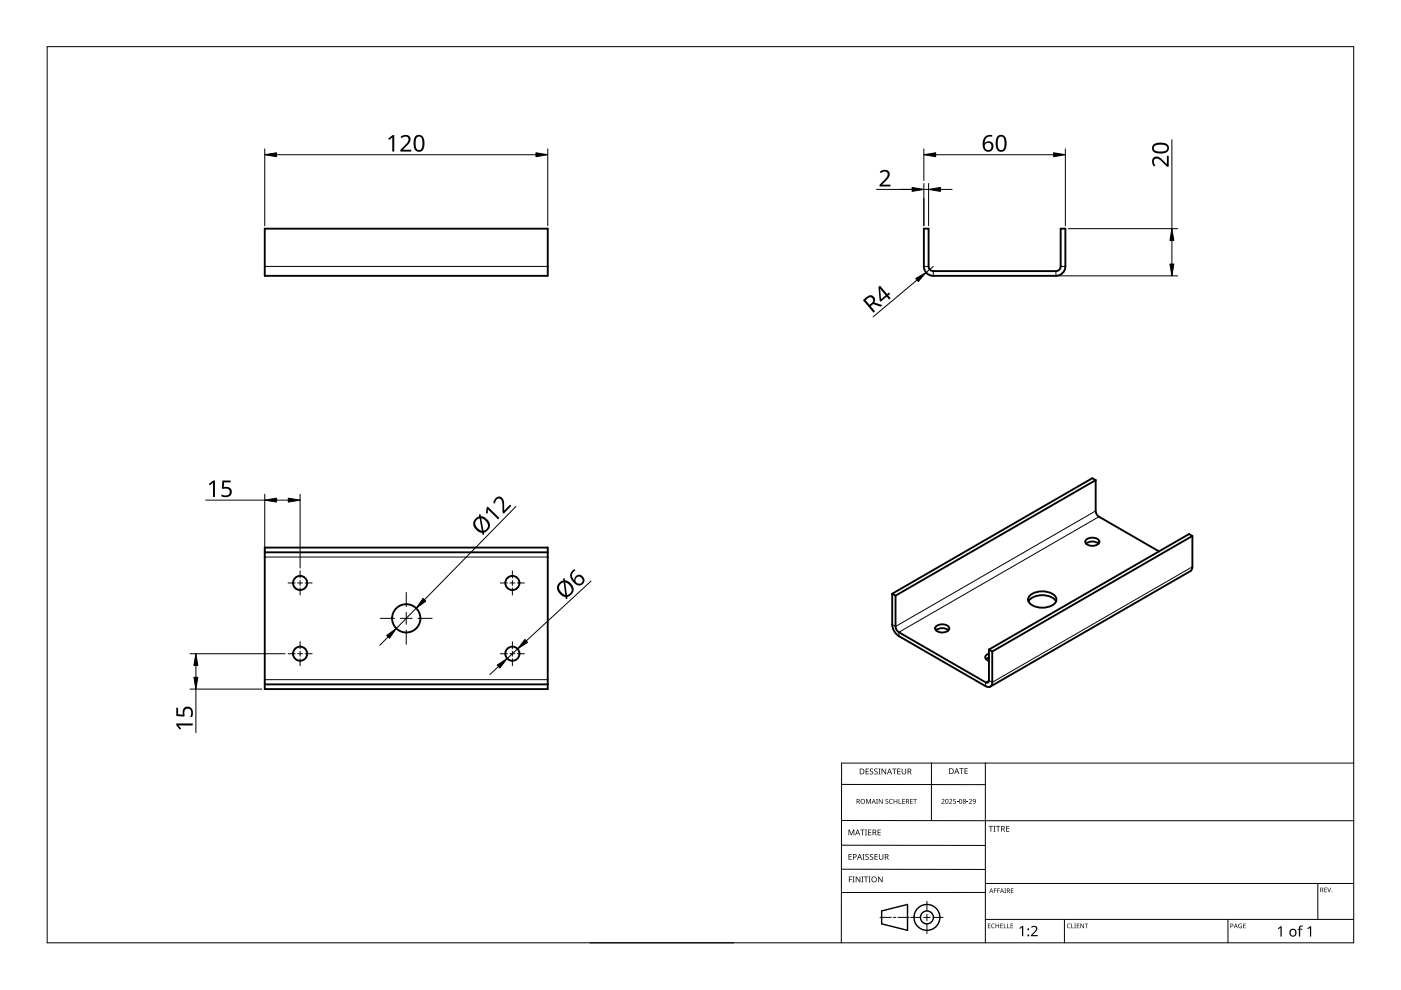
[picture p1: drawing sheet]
<svg xmlns="http://www.w3.org/2000/svg" width="297mm" height="210mm" viewBox="0 0 297 210" stroke-linecap="round" stroke-linejoin="round" font-family="sans-serif">
<g fill="none" stroke="#000" stroke-width=".4">
<path d="M56.1 48.5h60v10h-60zM195.9 48.5h1v8a1 1 0 0 0 1 1h26a1 1 0 0 0 1-1v-8h1v8a2 2 0 0 1-2 2h-26a2 2 0 0 1-2-2zM56.1 116.1h60v30h-60zM56.1 117.1h60M230.4 114.4a1.82 1.82 0 0 1 2.7 .5 1.73 1.73 0 0 1-3 0zM232.3 101.8v6.5l.4 .9 13 7.7M232.3 101.8l-42.4 24.5M232.3 101.8l-.7-.4-42.4 24.5M232.9 115.3a2.14 2.14 0 0 0-2.6 0M252.8 113.6v6.6l-.1 .5-.3 .4-42.4 24.5M252.8 113.6l-.7-.4-42.4 24.5M252.8 113.6l-42.4 24.5"/>
<path d="M189.2 125.9v6.5a3.1 3.1 0 0 0 1.4 2.5l18.4 10.6a.86 .86 0 0 0 1 .1 .86 .86 0 0 0 .4-.9v-6.6M189.2 125.9l.7 .4M189.9 126.3v6.5l.1 .5 .4 .6 18.9 10.9 .3-.2 .1-.3v-6.6M198.4 133.6a2.14 2.14 0 0 1 2.7 0M198.6 132.7a1.82 1.82 0 0 1 2.7 .5 1.73 1.73 0 0 1-3 0zM209.7 139.4l-.6 .4M209.7 138.6a.76 .76 0 0 0-.8 .8 .76 .76 0 0 0 .8 .7M209.7 137.7l.7 .4M218.1 127.5a3.9 3.9 0 0 1 4.7-.9l.9 .6 .2 .3M218.3 126.4a4.2 4.2 0 0 1 5.4 0 1.33 1.33 0 0 1-.8 2.1 4.3 4.3 0 0 1-4.6-.6 1.1 1.1 0 0 1 0-1.5zM56.1 145.1h60"/>
<circle cx="63.6" cy="123.6" r="1.5"/>
<circle cx="63.6" cy="138.6" r="1.5"/>
<circle cx="86.1" cy="131.1" r="3"/>
<circle cx="108.6" cy="138.6" r="1.5"/>
<circle cx="108.6" cy="123.6" r="1.5"/>
</g>
<path d="M56.1 56.5h60M195.9 56.5h1M197.9 57.5v1M223.9 57.5v1M224.9 56.5h1M56.1 118.1h60M232.3 108.3l-42.4 24.5-.7-.4M233 109.6l-42.4 24.5v.8M252.8 120.2l-42.4 24.5-.7-.4-.7 .4v.8M56.1 144.1h60" fill="none" stroke="#000" stroke-width=".21"/>
<path d="M10 9.9h277v190h-277z" fill="none" stroke="#000" stroke-width=".21"/>
<g fill="none" stroke="#000" stroke-width=".21">
<path d="M178.4 179.2l30.5 .1M178.4 166.3l30.5 .1M178.5 174h108.6M197.5 161.8v12.2M208.9 161.8v38.1M287 161.8h-108.6v38.1M125.1 199.9h30.5M178.4 184.3h30.5M186.6 194.5h2.4M189.4 194.5h.5M190.4 194.5h2.4M193.1 194.5h2.1"/>
<path d="M195.8 194.5h1.4M196.5 191.1v2M196.5 193.8v1.4M196.5 195.9v2M197.9 194.5h2.1M208.9 189.2h-30.5M208.9 187.3h78.1M208.9 194.9h78.1M225.7 194.9v5M260.4 194.9v5M279.4 187.3v7.6"/>
</g>
<g fill="none" stroke="#000" stroke-width=".3">
<path d="M186.9 193.1l5.5-1.3v5.5l-5.5-1.4z"/>
<circle cx="196.5" cy="194.5" r="1.37"/>
<circle cx="196.5" cy="194.5" r="2.74"/>
</g>
<g fill="#000">
<path d="M179.9 175.9h.2l.4 1 .4-1h.2v1.2h-.1v-1.1l-.4 1.1h-.2l-.4-1.1 .1 1.1h-.2zM182.4 175.9h.9v.1h-.4v1.1h-.1v-1.1h-.4zM183.4 175.9h.4l-.1 .1v1l.1 .1h-.4l.1-.1v-1zM183.6 169.4h.2l.3 .8 .4-.8h.2v1h-.2v-.9l-.4 .9-.4-.9 .1 .9h-.2zM183.5 163h.7v.1h-.5v.4h.5v.1h-.5v.4h.5v.2h-.7zM184.1 175.9h.6v.1h-.5v.4h.5v.1h-.5v.5h.5v.1h-.6zM184.5 163.1l.4-.2 .2 .1v.1a.25 .25 0 0 0-.4-.1 .25 .25 0 0 0 0 .4 .4 .4 0 0 1 .5 .3 .4 .4 0 0 1-.3 .5 .4 .4 0 0 1-.5-.2h.1a.27 .27 0 0 0 .4 .1 .27 .27 0 0 0-.1-.4l-.3-.3zM185.4 163.1l.4-.2 .3 .1-.1 .1a.25 .25 0 0 0-.4-.1 .25 .25 0 0 0 0 .4 .4 .4 0 0 1 .5 .3 .4 .4 0 0 1-.3 .5 .4 .4 0 0 1-.5-.2h.1a.27 .27 0 0 0 .4 .1 .27 .27 0 0 0 0-.4l-.4-.3zM185.8 169.4h.3l-.1 .1v.8l.1 .1h-.3l.1-.1zM186.2 163h.5l-.2 .1v1l.2 .1h-.5l.2-.1v-1zM186.1 175.9h.6v.1h-.5v.4h.5v.1h-.5v.5h.5v.1h-.6zM186.3 169.4h.2l.5 .8v-.8h.1v1h-.1l-.6-.8v.8h-.1z"/>
<path d="M186.9 163h.2l.6 1v-1h.2v1.2h-.2l-.6-1v1h-.2zM187.8 169.5l.3-.1h.2v.2a.25 .25 0 0 0-.3-.1 .25 .25 0 0 0-.1 .3 .25 .25 0 0 0 .3 .1 .32 .32 0 0 1 0 .5 .32 .32 0 0 1-.5-.1 .25 .25 0 0 0 .4 .1 .25 .25 0 0 0 0-.4l-.3-.2zM188.6 169.5l.4-.1h.3l-.1 .2a.41 .41 0 0 0-.6 .3 .41 .41 0 0 0 .6 .4 .48 .48 0 0 1-.6-.1 .48 .48 0 0 1 0-.7zM189.1 163h1v.1h-.4v1.1h-.2v-1.1h-.4zM189.5 169.4h.1v.4h.5v-.4h.1v1h-.1v-.5h-.5v.5h-.1zM190.5 169.4h.2v.9h.4v.1h-.6zM190.2 163h.7v.1h-.5v.4h.5v.1h-.5v.4h.5v.2h-.7zM191.3 169.4h.5v.1h-.4v.3h.4v.1h-.4v.4h.4v.1h-.5zM191.2 163h.1v.8a.32 .32 0 0 0 .3 .3 .32 .32 0 0 0 .4-.4v-.7h.1v.7a.47 .47 0 0 1-.5 .5 .47 .47 0 0 1-.4-.5zM193 169.4h.5v.1h-.4v.3h.4v.1h-.4v.4h.4v.1h-.5zM193.6 169.4h.8v.1h-.3v.9h-.2v-.9h-.3zM199.6 169.5a.37 .37 0 0 1 .6 0 .37 .37 0 0 1-.2 .6l-.2 .2h.5v.1h-.7l.3-.4a.27 .27 0 0 0 .2-.3 .27 .27 0 0 0-.4-.1z"/>
<path d="M201.2 169.5a.37 .37 0 0 1 .6 0 .37 .37 0 0 1-.2 .6l-.2 .2h.5v.1h-.7l.3-.4a.27 .27 0 0 0 .3-.3 .27 .27 0 0 0-.5-.1zM202.1 169.4h.5v.1h-.4v.3a.34 .34 0 0 1 .5 .2 .34 .34 0 0 1-.2 .4 .34 .34 0 0 1-.4-.1 .29 .29 0 0 0 .4 0 .29 .29 0 0 0 0-.4 .29 .29 0 0 0-.4 0zM202.9 170l.3 .1zM203.4 162.9h.9v.1h-.4v1.1h-.1v-1.1h-.4zM204.9 170l.4 .1zM204.5 162.9h.7v.1h-.5v.4h.4v.1h-.4v.5h.5v.1h-.7zM205.4 169.5a.37 .37 0 0 1 .6 0 .37 .37 0 0 1-.2 .6l-.2 .2h.5v.1h-.7l.3-.4a.27 .27 0 0 0 .3-.3 .27 .27 0 0 0-.5-.1zM209.6 175.1h.9v.2h-.3v1h-.2v-1h-.4zM210.6 175.1h.5l-.2 .1v1l.2 .1h-.5l.2-.1v-1zM211.2 175.1h.9v.2h-.4v1h-.2v-1h-.3zM213.3 175.1h.7v.2h-.5v.3h.5v.2h-.5v.4h.5v.1h-.7zM180 185.8h.7v.2h-.6v.4h.5v.1h-.5v.6h-.1z"/>
<path d="M179.9 181.1h.7v.1h-.5v.4h.4v.1h-.4v.5h.5v.1h-.7zM180.8 185.8h.4l-.1 .2v.9l.1 .2h-.4l.1-.2v-.9zM181.4 185.8h.2l.7 1.1v-1.1h.1v1.3h-.2l-.6-1v1h-.2zM182.6 185.8h.5l-.2 .2v.9l.2 .2h-.5l.2-.2v-.9zM182.9 181.1h.4l-.1 .1v1l.1 .1h-.4l.1-.1v-1zM183.2 185.8h.9v.2h-.4v1.1h-.2v-1.1h-.3zM183.5 181.2l.5-.1h.2v.2a.25 .25 0 0 0-.4-.1 .25 .25 0 0 0 0 .4 .4 .4 0 0 1 .4 .3 .4 .4 0 0 1-.2 .4 .4 .4 0 0 1-.5-.2 .27 .27 0 0 0 .5 .1 .27 .27 0 0 0-.1-.4l-.4-.3zM184.2 185.8h.4l-.1 .2v.9l.1 .2h-.4l.1-.2v-.9zM184.5 181.2l.4-.1h.2v.2a.25 .25 0 0 0-.4-.1 .25 .25 0 0 0 0 .4 .4 .4 0 0 1 .5 .3 .4 .4 0 0 1-.3 .4 .4 .4 0 0 1-.5-.2h.1a.27 .27 0 0 0 .4 .1 .27 .27 0 0 0-.1-.4l-.3-.3zM185.4 181.1h.7v.1h-.5v.4h.5v.1h-.5v.5h.5v.1h-.7zM186.2 185.8h.1l.7 1.1v-1.1h.1v1.3h-.2l-.6-1v1h-.1zM186.3 181.1h.2v.8a.32 .32 0 0 0 .3 .3 .32 .32 0 0 0 .3-.3v-.8h.2v.8a.47 .47 0 0 1-.5 .4 .47 .47 0 0 1-.5-.4z"/>
<path d="M209.5 195.8h.5l-.4 .1v.3h.4l-.4 .1v.4l.4 .1h-.5zM210.3 196l.3-.2 .3 .1v.1a.39 .39 0 0 0-.6 .3 .39 .39 0 0 0 .6 .4 .46 .46 0 0 1-.7-.1 .46 .46 0 0 1 .1-.6zM210.7 188.4h.6l-.4 .1v.3h.4l-.4 .1v.4h-.2zM211.4 188.4h.6l-.4 .1v.3h.4l-.4 .1v.4h-.2zM211.1 195.8h.1v.4h.5v-.4h.1v1h-.1v-.5h-.5v.5h-.1zM212.1 195.8h.5l-.4 .1v.3h.4l-.4 .1v.4l.4 .1h-.5zM212.8 195.8h.2v.9l.4 .1h-.6zM212.9 188.4h.4l-.1 .1 .1 .8h-.4l.2-.1zM213.6 195.8h.1v.9l.4 .1h-.5zM214.3 195.8h.5l-.4 .1v.3h.4l-.4 .1v.4l.4 .1h-.5zM214.3 188.4h.6l-.5 .1v.3h.4l-.4 .1v.3l.5 .1h-.6zM216.1 196.8l.6-.5h.2v2.2h-.2v-1.9l-.4 .4z"/>
<path d="M218.6 196.5a.76 .76 0 0 1 1.2 0 .76 .76 0 0 1-.3 1.2l-.6 .6h1.1v.2h-1.4v-.2l.8-.8a.52 .52 0 0 0 .2-.8 .52 .52 0 0 0-.9 0zM226.3 196l.4-.2 .3 .1-.1 .1a.39 .39 0 0 0-.6 .3 .39 .39 0 0 0 .6 .4 .46 .46 0 0 1-.6-.1 .46 .46 0 0 1 0-.6zM227.1 195.8h.2v.9l.4 .1h-.6zM227.8 195.8h.3l-.1 .1 .1 .9h-.3l.1-.1zM228.3 195.8h.5l-.4 .1v.3h.4l-.4 .1v.4l.4 .1h-.5zM229.1 195.8h.1l.5 .8v-.8h.1v1h-.1l-.5-.8v.8h-.1zM230 195.8h.7l-.3 .1v.9h-.1v-.9zM262.7 196l.6-.1-.1 .1a.4 .4 0 0 0-.5 .3 .4 .4 0 0 0 .5 .4v-.3l-.2-.1h.3v.5a.53 .53 0 0 1-.7-.1 .53 .53 0 0 1 .1-.7zM263.6 195.8h.5l-.4 .1v.3h.4l-.4 .1v.4l.4 .1h-.5zM270.9 196.8l.6-.4h.2v2.2h-.2v-1.9l-.4 .3zM275.5 196.4l.7-.1v.2h-.4l-.1 .2v.2h.4v.2h-.4v1.5h-.3v-1.5h-.3l.3-.2zM277.2 196.8l.6-.4h.2v2.2h-.3v-1.9l-.4 .3z"/>
<path d="M280.8 188.2h.5l-.4 .1v.3h.4l-.4 .1v.4l.4 .1h-.5zM281.4 188.2h.1l.3 .8 .3-.8h.1l-.3 1h-.1z"/>
<path d="M181.6 169.4h.3a.29 .29 0 0 1 .4 .2 .29 .29 0 0 1-.2 .4l.3 .4h-.2l-.2-.4h-.2v.4h-.2zM181.8 169.5v.4h.1a.2 .2 0 0 0 .2-.2 .2 .2 0 0 0-.2-.2z"/>
<path d="M181.8 175.9h.1l.5 1.2h-.2l-.1-.4h-.5l-.2 .4h-.1zM181.8 176l-.2 .6h.4z"/>
<path d="M182.3 163h.4a.61 .61 0 0 1 .6 .6 .61 .61 0 0 1-.7 .6h-.3zM182.4 163.1v.9h.2a.48 .48 0 0 0 .5-.4 .48 .48 0 0 0-.5-.5z"/>
<path d="M182.4 169.9a.51 .51 0 0 1 1 0 .51 .51 0 0 1-1 0zM182.6 169.9a.4 .4 0 0 0 .8 0 .4 .4 0 0 0-.8 0z"/>
<path d="M185 175.9h.3a.35 .35 0 0 1 .5 .2 .35 .35 0 0 1-.3 .5l.4 .5h-.2l-.3-.5h-.2v.5h-.2zM185.2 176v.5h.1a.23 .23 0 0 0 .3-.3 .23 .23 0 0 0-.3-.2z"/>
<path d="M185.2 169.4l.5 1-.3-.3h-.4l-.2 .3zM185.2 169.5l-.1 .5h.3z"/>
<path d="M188.5 163h.2l.4 1.2h-.1l-.2-.4h-.5l-.1 .4h-.2zM188.6 163.1l-.2 .6h.4z"/>
<path d="M192.1 169.4h.3a.29 .29 0 0 1 .3 .2 .29 .29 0 0 1-.2 .4l.3 .4h-.1l-.3-.4h-.2v.4h-.1zM192.2 169.5v.4h.2a.2 .2 0 0 0 .2-.2 .2 .2 0 0 0-.3-.2z"/>
<path d="M192.4 163h.4a.35 .35 0 0 1 .4 .2 .35 .35 0 0 1-.2 .4l.3 .6h-.2l-.3-.5h-.2v.5h-.2zM192.6 163.1v.4h.2a.23 .23 0 0 0 .3-.2 .23 .23 0 0 0-.3-.2z"/>
<path d="M200.5 169.5l.4-.1 .2 .2v.5l-.2 .3h-.3l-.2-.2zM200.6 169.6v.1a.37 .37 0 0 0-.1 .4 .37 .37 0 0 0 .4 .2 .4 .4 0 0 0 .1-.5 .4 .4 0 0 0-.4-.2z"/>
<path d="M201.2 162.9h.4a.61 .61 0 0 1 .6 .6 .61 .61 0 0 1-.6 .6h-.4zM201.4 163v1h.1a.48 .48 0 0 0 .5-.5 .48 .48 0 0 0-.4-.5z"/>
<path d="M202.8 162.9h.1l.5 1.2h-.2l-.1-.4h-.5l-.1 .4h-.2zM202.8 163l-.1 .6h.3z"/>
<path d="M203.5 169.5l.3-.1 .2 .2v.5l-.2 .3h-.3l-.1-.2zM203.5 169.6v.1a.37 .37 0 0 0-.1 .4 .37 .37 0 0 0 .4 .2 .4 .4 0 0 0 .1-.5 .4 .4 0 0 0-.4-.2z"/>
<path d="M204.2 169.5a.29 .29 0 0 1 .5-.1 .29 .29 0 0 1-.1 .5 .29 .29 0 0 1 .1 .4 .29 .29 0 0 1-.4 0 .29 .29 0 0 1 .1-.4zM204.3 170.2a.2 .2 0 0 0 .4 0 .2 .2 0 0 0-.4 0zM204.3 169.7a.17 .17 0 0 0 .3 0 .17 .17 0 0 0-.3 0z"/>
<path d="M206.3 169.5a.49 .49 0 0 1 .6 .4 .49 .49 0 0 1-.4 .5l-.2-.1h.4l.1-.4a.32 .32 0 0 1-.5 .1 .32 .32 0 0 1 0-.5zM206.3 169.7a.25 .25 0 0 0 .5 0 .25 .25 0 0 0-.5 0z"/>
<path d="M212.3 175.1h.3a.35 .35 0 0 1 .4 .3 .35 .35 0 0 1-.2 .4l.3 .5h-.2l-.3-.5h-.2v.5h-.1zM212.4 175.2v.5h.2a.23 .23 0 0 0 .3-.2 .23 .23 0 0 0-.3-.3z"/>
<path d="M180.8 181.1h.4a.41 .41 0 0 1 .4 .5 .41 .41 0 0 1-.6 .2v.5h-.2zM181 181.2v.5a.29 .29 0 0 0 .5-.3 .29 .29 0 0 0-.5-.2z"/>
<path d="M182.2 181.1h.1l.5 1.2h-.2l-.1-.4h-.5l-.1 .4h-.2zM182.3 181.2l-.2 .6h.3z"/>
<path d="M184.7 186.5a.61 .61 0 0 1 1.2 0 .61 .61 0 0 1-1.2 0zM184.9 186.5a.45 .45 0 0 0 .9 0 .45 .45 0 0 0-.9 0z"/>
<path d="M187.6 181.1h.3a.35 .35 0 0 1 .5 .2 .35 .35 0 0 1-.3 .4l.4 .6h-.2l-.3-.5h-.3v.5h-.1zM187.7 181.2v.5h.2a.23 .23 0 0 0 .3-.3 .23 .23 0 0 0-.3-.2z"/>
<path d="M210.1 188.4l.5 .9-.2-.3h-.4l-.3 .3zM210.2 188.5l-.2 .4h.3z"/>
<path d="M212.4 188.4l.5 .9-.3-.3h-.3l-.3 .3zM212.4 188.5l-.1 .4h.3z"/>
<path d="M213.5 188.4h.2a.28 .28 0 0 1 .4 .2 .28 .28 0 0 1-.2 .3l.3 .4-.4-.4h-.2v.4h-.1zM213.6 188.5v.3h.1a.19 .19 0 0 0 .3-.2 .19 .19 0 0 0-.3-.1z"/>
<path d="M260.9 195.8h.2a.32 .32 0 0 1 .4 .4 .32 .32 0 0 1-.5 .2v.4h-.1zM261 195.9v.4a.24 .24 0 0 0 .4-.2 .24 .24 0 0 0-.4-.2z"/>
<path d="M262 195.8l.4 1-.2-.3h-.4l-.2 .3zM262 196l-.1 .4h.3z"/>
<path d="M273.6 197.1a.82 .82 0 0 1 1.2 .1 .82 .82 0 0 1-.2 1.2 .82 .82 0 0 1-1.2-.4zM273.8 197.2a.6 .6 0 0 0-.1 .8 .6 .6 0 0 0 .8 .2l.1-.3a.53 .53 0 0 0-.1-.6 .53 .53 0 0 0-.7-.1z"/>
<path d="M279.9 188.2h.3a.28 .28 0 0 1 .3 .2 .28 .28 0 0 1-.1 .3l.2 .5-.3-.4h-.2v.4h-.2zM280.1 188.3v.4h.1a.19 .19 0 0 0 .2-.2 .19 .19 0 0 0-.2-.2z"/>
<circle cx="218" cy="198.3" r=".2"/>
<circle cx="218" cy="197" r=".2"/>
<circle cx="282.4" cy="189.1" r=".09"/>
</g>
<g fill="none" stroke="#000" stroke-width=".21">
<path d="M61.1 138.6h1.5M61.1 123.6h1.5M63.1 138.6h1.1M63.1 123.6h1.1M63.6 121.1v1.5M63.6 123.1v1M63.6 124.7v1.5M63.6 136.1v1.5M63.6 138.1v1M63.6 139.7v1.5M64.7 138.6h1.5M64.7 123.6h1.5"/>
<path d="M80.6 131.1h3M84.9 131.1h2.5M86.1 125.6v3M86.1 129.9v2.5M86.1 133.6v3M88.6 131.1h3M106.1 138.6h1.5M106.1 123.6h1.5M108.1 138.6h1.1M108.1 123.6h1.1M108.6 121.1v1.5M108.6 123.1v1"/>
<path d="M108.6 124.7v1.5M108.6 136.1v1.5M108.6 138.1v1M108.6 139.7v1.5M109.7 138.6h1.5M109.7 123.6h1.5"/>
</g>
<g fill="none" stroke="#000" stroke-width=".21">
<path d="M56.1 31.6v16.3M58.6 32.8h55M116.1 31.6v16.3M195.9 31.6v6.7M195.9 38.9v9M196.9 38.9v9M198.4 32.8h25M225.9 31.6v16.3M248.5 29.6v18.9M185.8 40.2h11.1M194.4 59.4l-9.3 7.8M197.9 56.5l-1.6 1.3"/>
<path d="M199.4 40.2h2.5M224.5 58.5h25.2M226.5 48.5h23.2M248.5 51v5M43.6 106h12.5M56.1 104.8v12.7M58.6 106h2.5M63.6 104.8v15.6M109.4 107.4l-19.4 19.8M40.3 138.6h20.2M82.3 135l-1.8 1.8M88.2 129l-4.2 4.2"/>
<path d="M109.7 137.6l-2.2 2M125.3 123.2l-13.7 12.7M40.3 146.1h15.2M41.5 141.1v2.5M41.5 146.1v9.2M105.7 141.3l-1.8 1.7"/>
</g>
<g fill="#000" stroke="#000" stroke-width=".21">
<path d="M56.1 32.8l2.5-.4v.8zM113.6 32.4l2.5 .4-2.5 .4zM193.4 39.7l2.5 .5-2.5 .4zM195.9 32.8l2.5-.4v.8zM223.4 32.4l2.5 .4-2.5 .4zM194.2 59.1l2.1-1.3-1.6 1.9zM196.9 40.2l2.5-.5v.9zM248.5 48.5l.4 2.5h-.9zM248 56h.9l-.4 2.5zM56.1 106l2.5-.4v.9zM61.1 105.6l2.5 .4-2.5 .5zM82 134.7l2-1.5-1.4 2.1z"/>
<path d="M89.7 126.9l.6 .6-2.1 1.5zM111.3 135.6l.6 .6-2.2 1.4zM41.5 138.6l.4 2.5h-.8zM41.1 143.6h.8l-.4 2.5zM105.4 141l2.1-1.4-1.5 2z"/>
</g>
<g fill="#000">
<path d="M82.3 29.4l.9-.8h.4v3.5h-.4v-3l-.7 .6zM84.9 29a1.16 1.16 0 0 1 1.4-.4 1.16 1.16 0 0 1 .7 1.2l-.3 .6-1.3 1.3h1.8v.4h-2.3v-.3l1.1-1.1a.98 .98 0 0 0 .2-1.7h-.4l-.6 .3zM186.5 36.4a1.16 1.16 0 0 1 1.4-.4 1.16 1.16 0 0 1 .7 1.2l-.3 .6-1.3 1.3h1.8v.4h-2.3v-.3l1.1-1.1a.98 .98 0 0 0 .2-1.7h-.4l-.7 .3zM244.5 33.5a1.5 1.5 0 0 1 2.2 .6l.7 .7v-1.8h.4v2.4h-.4l-1.1-1.2a.98 .98 0 0 0-1.6-.2l-.1 .5 .4 .6-.3 .2a1.46 1.46 0 0 1-.2-1.8zM44.3 102.6l.9-.7h.4v3.5h-.4v-3.1l-.7 .6zM47.2 101.9h1.7v.4h-1.4l-.1 1a1.17 1.17 0 0 1 1.8 .9 1.17 1.17 0 0 1-1.6 1.2l-.7-.2v-.4a1.03 1.03 0 0 0 1.1 .3 1.03 1.03 0 0 0 .7-.8 .93 .93 0 0 0-1.5-.6l-.2-.2zM103.4 107.4l2.5 2.4-.3 .3-2.1-2.1-.1 .9-.4-.1 .2-1.2zM105.1 105.6a1.09 1.09 0 0 1 1.3-.1 1.09 1.09 0 0 1 .5 1.2v1.5l1.2-1.2 .3 .3-1.6 1.6-.3-.2v-1.6a.98 .98 0 0 0-1-1.4l-.3 .4-.2 .6h-.4zM37.4 150.1h.4v1.3l1 .1a1.17 1.17 0 0 1 .9-1.7 1.17 1.17 0 0 1 1.2 1.6l-.2 .6h-.4a1.03 1.03 0 0 0-.5-1.7 .93 .93 0 0 0-.6 1.4l-.2 .2-1.6-.1zM37.4 153.4h3.5v.4h-3.1l.6 .7-.3 .2-.7-1z"/>
<path d="M88.1 28.8a1.16 1.16 0 0 1 1.3 0 1.16 1.16 0 0 1 .6 1.2 1.69 1.69 0 0 1-1 2.2 1.27 1.27 0 0 1-1.3-1.6l.1-1zM88.4 29.2a2.16 2.16 0 0 0 .3 2.6 .82 .82 0 0 0 .9-1.1 1.35 1.35 0 0 0-.8-1.7z"/>
<path d="M208.8 29l.6-.3 .5-.1h.5v.4a1.18 1.18 0 0 0-1.6 1.4 1.08 1.08 0 0 1 1.6-.1 1.08 1.08 0 0 1-.1 1.6 1.22 1.22 0 0 1-1.4 .1 1.22 1.22 0 0 1-.6-1.4l.1-.8zM208.7 31.1a.8 .8 0 0 0 1.6 0 .8 .8 0 0 0-1.6 0z"/>
<path d="M211.5 28.8a1.16 1.16 0 0 1 1.4 0 1.16 1.16 0 0 1 .5 1.2 1.69 1.69 0 0 1-1 2.2 1.27 1.27 0 0 1-1.3-1.6l.1-1zM211.8 29.2a2.16 2.16 0 0 0 .3 2.6 .82 .82 0 0 0 .9-1.1 1.35 1.35 0 0 0-.7-1.7z"/>
<path d="M244.5 30.7a2.6 2.6 0 0 1 3.2 .2 1.22 1.22 0 0 1-.2 1.3 1.22 1.22 0 0 1-1.2 .4 1.53 1.53 0 0 1-2-1.1zM244.8 30.9a.75 .75 0 0 0 0 1 .75 .75 0 0 0 .9 .2h1a.69 .69 0 0 0 .8-.7 .69 .69 0 0 0-.8-.7h-1.3z"/>
<path d="M183 63.6l.7-.6a1 1 0 0 1 1.4-.3 1 1 0 0 1 .3 1.4l1.7 .6-.4 .3-1.6-.5-.5 .4 .9 1.1-.3 .3zM183.5 63.6l.9 1 .4-.3a.67 .67 0 0 0 .2-1 .67 .67 0 0 0-1.1 0z"/>
<path d="M186.2 60.8l.4-.2 1.5 1.7 .4-.3 .2 .3-.4 .3 .5 .6-.3 .3-.5-.6-1.3 1.1-.2-.3zM186.6 61.2l.2 2.2 1-.8z"/>
<path d="M101.5 109.1l.4-.1v.4a1.81 1.81 0 0 1 1.9 1.4 1.81 1.81 0 0 1-1 2.1h-.2l.1 .4-.4 .1-.1-.4a1.84 1.84 0 0 1-1.7-1.2 1.84 1.84 0 0 1 .5-2l.6-.3zM102 109.9l.5 2.6a1.23 1.23 0 0 0 1-1.1 1.23 1.23 0 0 0-.8-1.2zM101.1 110.2l-.2 .2a1.34 1.34 0 0 0 .8 2l.5 .1-.5-2.6z"/>
<path d="M119.4 122.7l.3-.1 .1 .4a1.81 1.81 0 0 1 1.7 1.5 1.81 1.81 0 0 1-1 2l-.2 .1v.4h-.3l-.1-.4a1.84 1.84 0 0 1-1.6-1.3 1.84 1.84 0 0 1 .5-2l.6-.2zM119.8 123.5l.4 2.7a1.23 1.23 0 0 0 1-1.1 1.23 1.23 0 0 0-.7-1.3zM118.9 123.8l-.2 .2a1.34 1.34 0 0 0 .7 1.9l.4 .2-.3-2.6z"/>
<path d="M121.3 121.1l.5-.4 .2 .2a1.18 1.18 0 0 0-.2 2.1 1.08 1.08 0 0 1 1.1-1.2 1.08 1.08 0 0 1 1 1.3 1.22 1.22 0 0 1-1 1 1.22 1.22 0 0 1-1.3-.6l-.6-.9a1.35 1.35 0 0 1 .3-1.5zM122 123a.76 .76 0 0 0 1.5 0 .76 .76 0 0 0-1.5 0z"/>
</g>
</svg>
